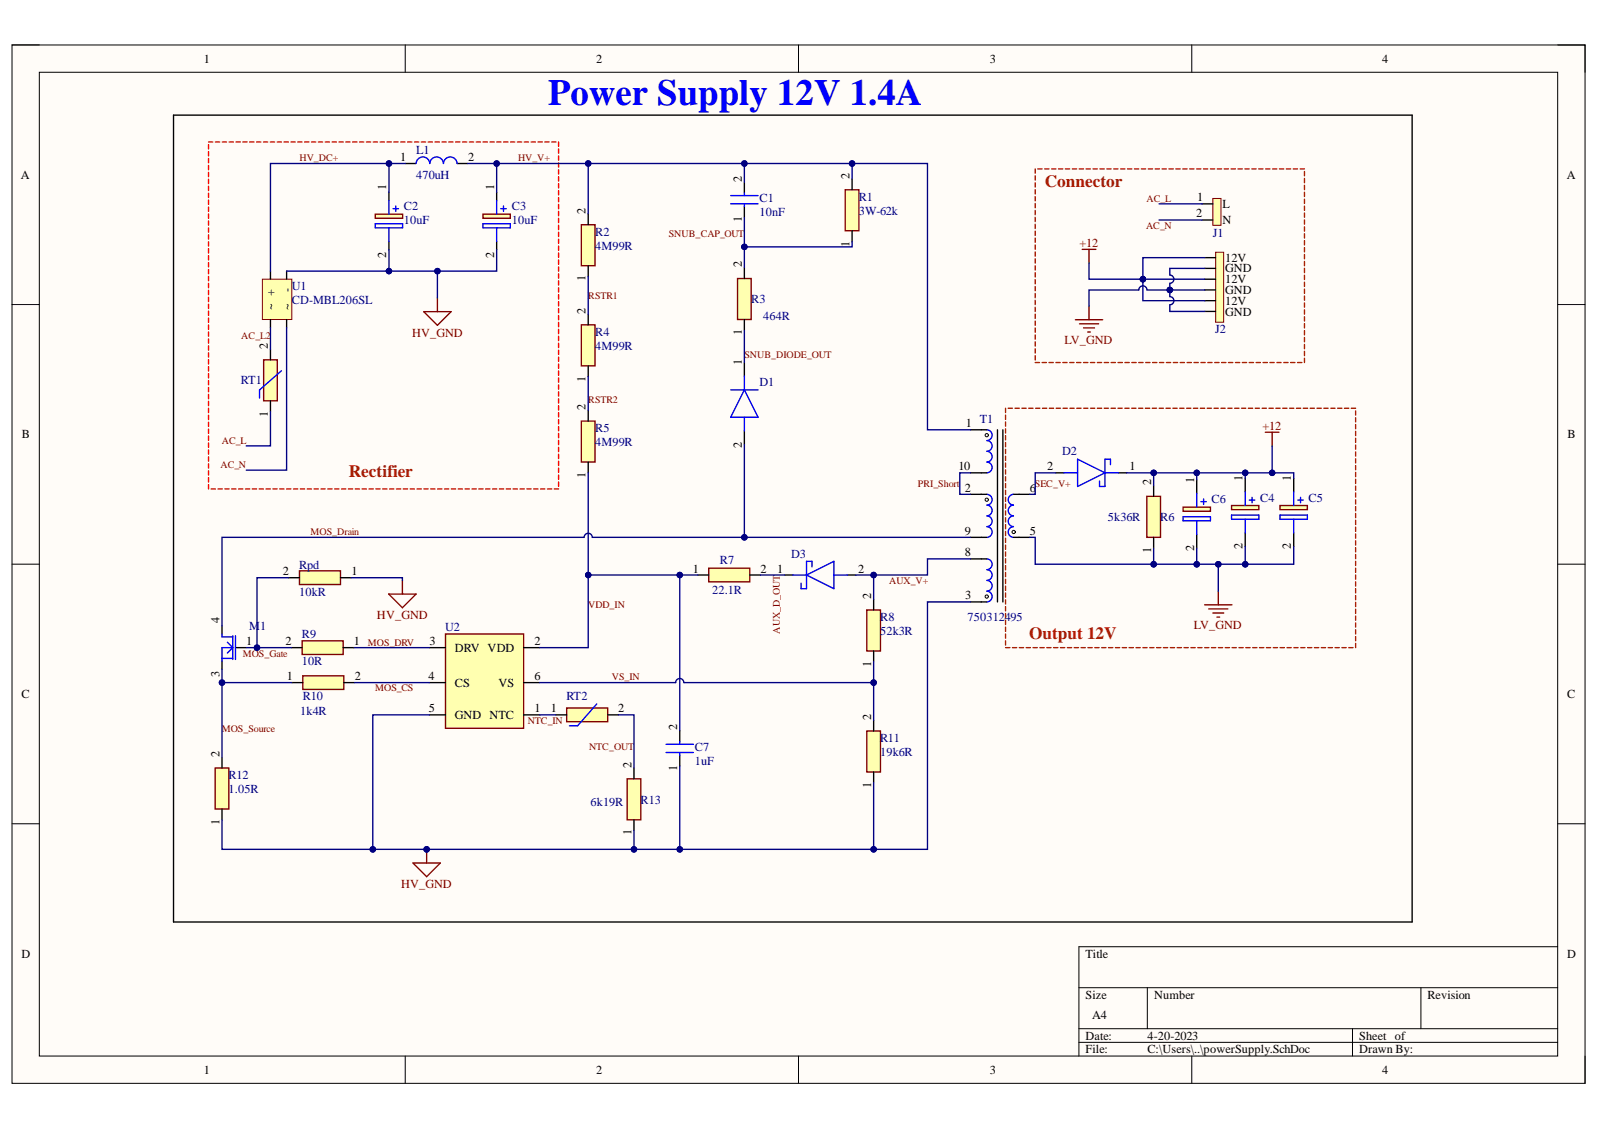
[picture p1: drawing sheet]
<svg xmlns="http://www.w3.org/2000/svg" width="297mm" height="210mm" viewBox="0 0 297 210" stroke-linecap="round" stroke-linejoin="round" font-family="sans-serif">
<defs><g id="words">
<text font-size="6.8" fill="#00f" x="101.8" y="19.4">Power Supply 12V 1.4A</text>
<g font-size="3.2" fill="#a61c00">
<text x="194.1" y="34.7">Connector</text>
<text x="64.8" y="88.6">Rectifier</text>
<text x="191.2" y="118.6">Output 12V</text>
</g>
<g font-size="2.3">
<text x="37.9" y="11.7">1</text>
<text x="110.7" y="11.7">2</text>
<text x="183.9" y="11.7">3</text>
<text x="256.8" y="11.7">4</text>
<text x="74.3" y="29.9">1</text>
<text x="86.9" y="29.9">2</text>
<text x="3.9" y="33.3">A</text>
<text x="71.7" y="35.2" transform="rotate(-90 71.7 35.2)">1</text>
<text x="91.8" y="35.2" transform="rotate(-90 91.8 35.2)">1</text>
<text x="137.8" y="33.8" transform="rotate(-90 137.8 33.8)">2</text>
<text x="157.8" y="33.2" transform="rotate(-90 157.8 33.2)">2</text>
<text x="291" y="33.3">A</text>
<text x="108.8" y="39.7" transform="rotate(-90 108.8 39.7)">2</text>
<text x="137.8" y="41.2" transform="rotate(-90 137.8 41.2)">1</text>
<text x="222.2" y="40.4">2</text>
<text x="222.4" y="37.4">1</text>
<text x="227.1" y="38.7">L</text>
<text x="227.1" y="41.7">N</text>
<text x="71.7" y="47.9" transform="rotate(-90 71.7 47.9)">2</text>
<text x="91.8" y="47.9" transform="rotate(-90 91.8 47.9)">2</text>
<text x="157.8" y="45.8" transform="rotate(-90 157.8 45.8)">1</text>
<text x="108.8" y="52.2" transform="rotate(-90 108.8 52.2)">1</text>
<text x="137.8" y="49.7" transform="rotate(-90 137.8 49.7)">2</text>
<text x="227.6" y="48.7">12V</text>
<text x="227.6" y="50.6">GND</text>
<text x="227.6" y="52.6">12V</text>
<text x="51" y="57.5" transform="rotate(-90 51 57.5)">~ +</text>
<text x="54" y="57.5" transform="rotate(-90 54 57.5)">~</text>
<text x="54" y="54.3" transform="rotate(-90 54 54.3)">-</text>
<text x="108.8" y="58.3" transform="rotate(-90 108.8 58.3)">2</text>
<text x="227.6" y="54.7">GND</text>
<text x="227.6" y="56.6">12V</text>
<text x="227.6" y="58.6">GND</text>
<text x="49.7" y="64.8" transform="rotate(-90 49.7 64.8)">2</text>
<text x="137.8" y="62.3" transform="rotate(-90 137.8 62.3)">1</text>
<text x="108.8" y="70.9" transform="rotate(-90 108.8 70.9)">1</text>
<text x="137.8" y="67.8" transform="rotate(-90 137.8 67.8)">1</text>
<text x="49.7" y="77.4" transform="rotate(-90 49.7 77.4)">1</text>
<text x="108.8" y="76.2" transform="rotate(-90 108.8 76.2)">2</text>
<text x="4.1" y="81.4">B</text>
<text x="137.8" y="83.1" transform="rotate(-90 137.8 83.1)">2</text>
<text x="179.4" y="79.3">1</text>
<text x="291.2" y="81.4">B</text>
<text x="108.8" y="88.7" transform="rotate(-90 108.8 88.7)">1</text>
<text x="178" y="87.4">10</text>
<text x="194.5" y="87.4">2</text>
<text x="209.8" y="87.4">1</text>
<text x="221.9" y="89.6" transform="rotate(-90 221.9 89.6)">1</text>
<text x="230.8" y="89.3" transform="rotate(-90 230.8 89.3)">1</text>
<text x="239.8" y="89.3" transform="rotate(-90 239.8 89.3)">1</text>
<text x="179.2" y="91.3">2</text>
<text x="191.3" y="91.3">6</text>
<text x="213.8" y="90.1" transform="rotate(-90 213.8 90.1)">2</text>
<text x="179.2" y="99.4">9</text>
<text x="191.3" y="99.4">5</text>
<text x="52.5" y="106.9">2</text>
<text x="65.3" y="106.9">1</text>
<text x="128.7" y="106.4">1</text>
<text x="141.3" y="106.4">2</text>
<text x="144.4" y="106.4">1</text>
<text x="159.4" y="106.4">2</text>
<text x="179.2" y="103.3">8</text>
<text x="213.8" y="102.7" transform="rotate(-90 213.8 102.7)">1</text>
<text x="221.9" y="102.4" transform="rotate(-90 221.9 102.4)">2</text>
<text x="230.8" y="102.1" transform="rotate(-90 230.8 102.1)">2</text>
<text x="239.8" y="102.1" transform="rotate(-90 239.8 102.1)">2</text>
<text x="161.8" y="111.3" transform="rotate(-90 161.8 111.3)">2</text>
<text x="179.3" y="111.3">3</text>
<text x="40.8" y="115.7" transform="rotate(-90 40.8 115.7)">4</text>
<text x="45.8" y="119.8">1</text>
<text x="53" y="119.8">2</text>
<text x="65.7" y="119.8">1</text>
<text x="79.8" y="119.8">3</text>
<text x="99.3" y="119.8">2</text>
<text x="40.8" y="125.8" transform="rotate(-90 40.8 125.8)">3</text>
<text x="84.5" y="121.1">DRV VDD</text>
<text x="161.8" y="123.9" transform="rotate(-90 161.8 123.9)">1</text>
<text x="4" y="129.7">C</text>
<text x="53.3" y="126.3">1</text>
<text x="65.9" y="126.3">2</text>
<text x="79.6" y="126.3">4</text>
<text x="84.5" y="127.6">CS</text>
<text x="92.6" y="127.6">VS</text>
<text x="99.3" y="126.3">6</text>
<text x="291.1" y="129.7">C</text>
<text x="79.7" y="132.3">5</text>
<text x="84.5" y="133.6">GND NTC</text>
<text x="99.3" y="132.3">1</text>
<text x="102.3" y="132.3">1</text>
<text x="114.9" y="132.3">2</text>
<text x="125.8" y="135.7" transform="rotate(-90 125.8 135.7)">2</text>
<text x="161.8" y="133.7" transform="rotate(-90 161.8 133.7)">2</text>
<text x="40.8" y="140.7" transform="rotate(-90 40.8 140.7)">2</text>
<text x="117.3" y="142.6" transform="rotate(-90 117.3 142.6)">2</text>
<text x="125.8" y="143.2" transform="rotate(-90 125.8 143.2)">1</text>
<text x="161.8" y="146.3" transform="rotate(-90 161.8 146.3)">1</text>
<text x="40.8" y="153.2" transform="rotate(-90 40.8 153.2)">1</text>
<text x="117.3" y="155.2" transform="rotate(-90 117.3 155.2)">1</text>
<text x="4" y="177.9">D</text>
<text x="201.6" y="177.9">Title</text>
<text x="291.1" y="177.9">D</text>
<text x="201.6" y="185.5">Size</text>
<text x="214.4" y="185.5">Number</text>
<text x="265.2" y="185.5">Revision</text>
<text x="202.9" y="189.3">A4</text>
<text x="201.6" y="193.1">Date:</text>
<text x="201.6" y="195.7">File:</text>
<text x="213.1" y="193.1">4-20-2023</text>
<text x="213.1" y="195.7">C:\Users\..\powerSupply.SchDoc</text>
<text x="252.5" y="193.1">Sheet of</text>
<text x="252.5" y="195.7">Drawn By:</text>
<text x="37.9" y="199.5">1</text>
<text x="110.7" y="199.5">2</text>
<text x="183.9" y="199.5">3</text>
<text x="256.8" y="199.5">4</text>
</g>
<g font-size="2.3" fill="#000080">
<text x="77.3" y="28.6">L1</text>
<text x="77.3" y="33.2">470uH</text>
<text x="75" y="39">C2</text>
<text x="75" y="41.6">10uF</text>
<text x="95.1" y="39">C3</text>
<text x="95.1" y="41.6">10uF</text>
<text x="141.1" y="37.6">C1</text>
<text x="141.1" y="40.1">10nF</text>
<text x="159.5" y="37.3">R1</text>
<text x="159.5" y="39.9">3W-62k</text>
<text x="110.5" y="43.8">R2</text>
<text x="110.5" y="46.4">4M99R</text>
<text x="225.3" y="43.9">J1</text>
<text x="54.2" y="53.9">U1</text>
<text x="54.2" y="56.4">CD-MBL206SL</text>
<text x="139.6" y="56.4">R3</text>
<text x="141.8" y="59.4">464R</text>
<text x="110.5" y="62.4">R4</text>
<text x="110.5" y="65">4M99R</text>
<text x="225.7" y="61.9">J2</text>
<text x="44.7" y="71.4">RT1</text>
<text x="141.1" y="71.7">D1</text>
<text x="110.5" y="80.3">R5</text>
<text x="110.5" y="82.8">4M99R</text>
<text x="182" y="78.6">T1</text>
<text x="197.3" y="84.6">D2</text>
<text x="225.1" y="93.4">C6</text>
<text x="234.1" y="93.2">C4</text>
<text x="243.1" y="93.2">C5</text>
<text x="205.8" y="96.8">5k36R</text>
<text x="215.5" y="96.8">R6</text>
<text x="55.6" y="105.6">Rpd</text>
<text x="133.7" y="104.8">R7</text>
<text x="147" y="103.6">D3</text>
<text x="55.6" y="110.7">10kR</text>
<text x="132.3" y="110.3">22.1R</text>
<text x="46.3" y="117.1">M1</text>
<text x="56.1" y="118.5">R9</text>
<text x="82.7" y="117.3">U2</text>
<text x="163.5" y="115.4">R8</text>
<text x="163.5" y="117.9">52k3R</text>
<text x="179.7" y="115.3">750312495</text>
<text x="56.1" y="123.6">10R</text>
<text x="56.2" y="130.1">R10</text>
<text x="105.2" y="130">RT2</text>
<text x="55.7" y="132.8">1k4R</text>
<text x="163.5" y="137.9">R11</text>
<text x="129.1" y="139.6">C7</text>
<text x="129.1" y="142.1">1uF</text>
<text x="163.5" y="140.4">19k6R</text>
<text x="42.5" y="144.7">R12</text>
<text x="42.5" y="147.3">1.05R</text>
<text x="109.7" y="149.8">6k19R</text>
<text x="119" y="149.3">R13</text>
</g>
<g font-size="2.3" fill="#800000">
<text x="200.5" y="45.9">+12</text>
<text x="76.5" y="62.5">HV_GND</text>
<text x="197.8" y="64">LV_GND</text>
<text x="234.5" y="79.8">+12</text>
<text x="70" y="115">HV_GND</text>
<text x="221.8" y="116.9">LV_GND</text>
<text x="74.5" y="164.9">HV_GND</text>
</g>
<g font-size="1.9" fill="#800000">
<text x="55.7" y="30">HV_DC+</text>
<text x="96.3" y="30">HV_V+</text>
<text x="213" y="37.5">AC_L</text>
<text x="124.2" y="44">SNUB_CAP_OUT</text>
<text x="212.9" y="42.5">AC_N</text>
<text x="109.3" y="55.5">RSTR1</text>
<text x="44.8" y="63">AC_L2</text>
<text x="138.3" y="66.5">SNUB_DIODE_OUT</text>
<text x="109.3" y="74.9">RSTR2</text>
<text x="41.2" y="82.5">AC_L</text>
<text x="40.9" y="86.9">AC_N</text>
<text x="170.5" y="90.5">PRI_Short</text>
<text x="192.3" y="90.5">SEC_V+</text>
<text x="57.7" y="99.4">MOS_Drain</text>
<text x="109.3" y="113">VDD_IN</text>
<text x="165.2" y="108.5">AUX_V+</text>
<text x="68.3" y="120">MOS_DRV</text>
<text x="144.9" y="117.7" transform="rotate(-90 144.9 117.7)">AUX_D_OUT</text>
<text x="45.1" y="122">MOS_Gate</text>
<text x="69.7" y="128.4">MOS_CS</text>
<text x="113.7" y="126.4">VS_IN</text>
<text x="41.2" y="135.9">MOS_Source</text>
<text x="98" y="134.4">NTC_IN</text>
<text x="109.4" y="139.4">NTC_OUT</text>
</g>
</g></defs>
<path d="M2.2 8.4h292.2v192.8h-292.2z" fill-rule="evenodd" fill="#fffcf8"/>
<path d="M2.2 8.4h292.2v192.8h-292.2z" fill="none" stroke="#000" stroke-width=".19"/>
<path d="M7.3 13.4h282.1v182.8h-282.1z" fill-rule="evenodd" fill="#fffcf8"/>
<g fill="none" stroke="#000" stroke-width=".19">
<path d="M2.2 8.3h5.1M7.3 13.4h282.1v182.8h-282.1zM75.3 8.3v5.1M148.3 8.3v5.1M221.4 8.4v5M289.4 8.4h5v5M2.2 56.6h5.1M289.4 56.6h5M2.2 104.8h5.1M289.4 104.8h5M2.2 153h5.1M289.4 153h5"/>
<path d="M289.4 175.9h-89v20.3M75.3 196.2v5M148.3 196.2v5M200.4 183.5h89M200.4 191.1h89M200.4 193.6h89M213.1 183.5v7.6M221.4 196.2v5M251.2 191.1v5.1M264 183.5v7.6M294.4 196.2v5"/>
</g>
<path d="M49 66.8h2.5v7.7h-2.5z" fill-rule="evenodd" fill="#ffffb0"/>
<path d="M49 66.8h2.5v7.7h-2.5z" fill="none" stroke="#800000" stroke-width=".25"/>
<path d="M50.2 64.8v2M50.2 74.5v2" fill="none" stroke="#000" stroke-width=".25"/>
<path d="M52.3 68.9l-4.1 3.5v1.5" fill="none" stroke="#00f" stroke-width=".25"/>
<path d="M48.7 51.9h5.5v7.4h-5.5z" fill-rule="evenodd" fill="#ffffb0"/>
<path d="M48.7 51.9h5.5v7.4h-5.5z" fill="none" stroke="#800000" stroke-width=".19"/>
<path d="M50.2 50.4v1.5M50.2 59.3v1.5M53.2 50.4v1.5M53.2 59.3v1.5" fill="none" stroke="#000" stroke-width=".25"/>
<path d="M69.7 39.8h5.1v.7h-5.1z" fill-rule="evenodd" fill="#ffffb0"/>
<path d="M69.7 39.8h5.1v.7h-5.1z" fill="none" stroke="#800000" stroke-width=".25"/>
<path d="M72.3 35.7v1.5M72.3 44.9v1.5" fill="none" stroke="#000" stroke-width=".25"/>
<path d="M72.3 37.2v2.6M73 38.8h1M73.5 38.3v1M69.7 41.6h5.1v.7h-5.1zM72.3 42.3v2.6" fill="none" stroke="#00f" stroke-width=".25"/>
<path d="M89.7 39.8h5.1v.7h-5.1z" fill-rule="evenodd" fill="#ffffb0"/>
<path d="M89.7 39.8h5.1v.7h-5.1z" fill="none" stroke="#800000" stroke-width=".25"/>
<path d="M75.3 30.4h2M84.9 30.4h2M92.3 35.7v1.5M92.3 44.9v1.5" fill="none" stroke="#000" stroke-width=".25"/>
<path d="M77.3 30.4a1.27 1.27 0 0 1 1.3-1.2 1.27 1.27 0 0 1 1.2 1.2 1.27 1.27 0 0 1 1.3-1.2 1.27 1.27 0 0 1 1.3 1.2 1.27 1.27 0 0 1 1.2-1.2 1.27 1.27 0 0 1 1.3 1.2M92.3 37.2v2.6M93 38.8h1M93.5 38.3v1M89.7 41.6h5.1v.7h-5.1zM92.3 42.3v2.6" fill="none" stroke="#00f" stroke-width=".25"/>
<path d="M108 41.7h2.5v7.7h-2.5z" fill-rule="evenodd" fill="#ffffb0"/>
<path d="M108 41.7h2.5v7.7h-2.5z" fill="none" stroke="#800000" stroke-width=".25"/>
<path d="M109.3 39.7v2M109.3 49.4v2" fill="none" stroke="#000" stroke-width=".25"/>
<path d="M108 60.3h2.5v7.7h-2.5z" fill-rule="evenodd" fill="#ffffb0"/>
<path d="M108 60.3h2.5v7.7h-2.5z" fill="none" stroke="#800000" stroke-width=".25"/>
<path d="M109.3 58.4v1.9M109.3 68v2" fill="none" stroke="#000" stroke-width=".25"/>
<path d="M108 78.2h2.5v7.6h-2.5z" fill-rule="evenodd" fill="#ffffb0"/>
<path d="M108 78.2h2.5v7.6h-2.5z" fill="none" stroke="#800000" stroke-width=".25"/>
<path d="M138.3 33.8v2M138.3 38.4v2M109.3 76.2v2M109.3 85.8v2" fill="none" stroke="#000" stroke-width=".25"/>
<path d="M135.7 37.9h5.1M135.7 36.3h5.1M138.3 35.8v.5M138.3 37.9v.5" fill="none" stroke="#00f" stroke-width=".25"/>
<path d="M157 35.2h2.6v7.7h-2.6z" fill-rule="evenodd" fill="#ffffb0"/>
<path d="M157 35.2h2.6v7.7h-2.6z" fill="none" stroke="#800000" stroke-width=".25"/>
<path d="M158.3 33.3v1.9M158.3 42.9v2" fill="none" stroke="#000" stroke-width=".25"/>
<path d="M137 51.7h2.5v7.6h-2.5z" fill-rule="evenodd" fill="#ffffb0"/>
<path d="M78.7 57.9h5.1l-2.5 2.5zM81.3 55.4v2.5M137 51.7h2.5v7.6h-2.5z" fill="none" stroke="#800000" stroke-width=".25"/>
<g fill="none" stroke="#000" stroke-width=".25">
<path d="M138.3 49.7v2M138.3 59.3v2M138.3 67.3v2.6M180.3 79.8h3M185.3 79.8v32M186.3 79.8v32M138.3 80v2.6M180.3 87.8h3M180.3 91.8h3M180.3 99.8h3M188.3 91.8h3M188.3 99.8h3"/>
<path d="M196.1 87.8h1.5M207.8 87.8h1.5M180.3 103.8h3M180.3 111.8h3"/>
</g>
<g fill="none" stroke="#00f" stroke-width=".25">
<path d="M135.7 72.4h5.1M138.3 72.4l2.5 5.1h-5.1zM138.3 69.9v2.5M138.3 77.5v2.5M183.3 79.8a1 1 0 0 1 1 1 1 1 0 0 1-1 1 1 1 0 0 1 1 1 1 1 0 0 1-1 1 1 1 0 0 1 1 1 1 1 0 0 1-1 1 1 1 0 0 1 1 1 1 1 0 0 1-1 1M183.3 91.8a1 1 0 0 1 1 1 1 1 0 0 1-1 1 1 1 0 0 1 1 1 1 1 0 0 1-1 1 1 1 0 0 1 1 1 1 1 0 0 1-1 1 1 1 0 0 1 1 1 1 1 0 0 1-1 1M188.3 91.8a1 1 0 0 0-1 1 1 1 0 0 0 1 1 1 1 0 0 0-1 1 1 1 0 0 0 1 1 1 1 0 0 0-1 1 1 1 0 0 0 1 1 1 1 0 0 0-1 1 1 1 0 0 0 1 1M197.6 87.8h2.6M200.2 85.3l5.1 2.5-5.1 2.6zM205.3 87.8h2.5M206.3 86.3v-1h-1v5.1h-1v-1M183.3 103.8a1 1 0 0 1 1 1 1 1 0 0 1-1 1 1 1 0 0 1 1 1 1 1 0 0 1-1 1"/>
<path d="M183.3 107.8a1 1 0 0 1 1 1 1 1 0 0 1-1 1M183.3 109.8a1 1 0 0 1 1 1 1 1 0 0 1-1 1"/>
</g>
<g fill="none" stroke="#000" stroke-width=".19">
<circle cx="183.3" cy="80.8" r=".3"/>
<circle cx="183.3" cy="92.8" r=".3"/>
<circle cx="188.3" cy="98.8" r=".3"/>
<circle cx="183.3" cy="110.8" r=".3"/>
</g>
<path d="M82.8 117.8h14.5v17.5h-14.5z" fill-rule="evenodd" fill="#ffffb0"/>
<path d="M82.8 117.8h14.5v17.5h-14.5z" fill="none" stroke="#800000" stroke-width=".25"/>
<path d="M41.2 116.3v1.5M145.8 106.8h1.5M157.4 106.8h1.5M41.2 122.8v1.5M43.7 120.3h2M79.8 132.8h3M79.8 120.3h3M79.8 126.8h3M97.3 132.8h3M97.3 120.3h3M97.3 126.8h3" fill="none" stroke="#000" stroke-width=".25"/>
<path d="M41.2 117.8v.5h2M42.2 119.3l1 1M43.2 118.1v4.4M43.7 118.1v4.4M147.3 106.8h2.5M149.8 106.8l5.1-2.5v5.1zM150.8 105.3v-1h-1v5.1h-1v-1.1M154.9 106.8h2.5M41.2 122.3h2M43.2 120.3h-2v2.5M43.2 120.3l-1 1" fill="none" stroke="#00f" stroke-width=".25"/>
<path d="M213 92.2h2.6v7.6h-2.6z" fill-rule="evenodd" fill="#ffffb0"/>
<path d="M213 92.2h2.6v7.6h-2.6z" fill="none" stroke="#800000" stroke-width=".25"/>
<path d="M214.3 90.2v2M214.3 99.8v2" fill="none" stroke="#000" stroke-width=".25"/>
<path d="M219.8 94.2h5.1v.8h-5.1z" fill-rule="evenodd" fill="#ffffb0"/>
<path d="M219.8 94.2h5.1v.8h-5.1z" fill="none" stroke="#800000" stroke-width=".25"/>
<path d="M222.3 89.1v2.6M222.3 99.3v2.5" fill="none" stroke="#000" stroke-width=".25"/>
<path d="M219.8 96h5.1v.7h-5.1zM222.3 91.7v2.5M222.3 96.7v2.6M223.1 93.2h1M223.6 92.7v1" fill="none" stroke="#00f" stroke-width=".25"/>
<path d="M228.8 93.9h5.1v.8h-5.1z" fill-rule="evenodd" fill="#ffffb0"/>
<path d="M228.8 93.9h5.1v.8h-5.1z" fill="none" stroke="#800000" stroke-width=".25"/>
<path d="M231.3 88.8v2.6M231.3 99v2.5" fill="none" stroke="#000" stroke-width=".25"/>
<path d="M228.8 95.7h5.1v.7h-5.1zM231.3 91.4v2.5M231.3 96.4v2.6M232.1 92.9h1M232.6 92.4v1" fill="none" stroke="#00f" stroke-width=".25"/>
<path d="M237.8 93.9h5.1v.8h-5.1z" fill-rule="evenodd" fill="#ffffb0"/>
<path d="M235.1 80.3h2.5M236.3 80.3v2.5M237.8 93.9h5.1v.8h-5.1zM223.8 112.4h5.1M224.5 113.1h3.6M225.3 113.9h2M226.1 114.6h.5M226.3 109.8v2.6" fill="none" stroke="#800000" stroke-width=".25"/>
<path d="M240.3 88.8v2.6M240.3 99v2.5" fill="none" stroke="#000" stroke-width=".25"/>
<path d="M237.8 95.7h5.1v.7h-5.1zM240.3 91.4v2.5M240.3 96.4v2.6M241.1 92.9h1M241.6 92.4v1" fill="none" stroke="#00f" stroke-width=".25"/>
<path d="M40 142.7h2.5v7.6h-2.5z" fill-rule="evenodd" fill="#ffffb0"/>
<path d="M40 142.7h2.5v7.6h-2.5z" fill="none" stroke="#800000" stroke-width=".25"/>
<path d="M41.2 140.7v2M41.2 150.3v2" fill="none" stroke="#000" stroke-width=".25"/>
<path d="M56.2 125.5h7.7v2.6h-7.7z" fill-rule="evenodd" fill="#ffffb0"/>
<path d="M56.2 125.5h7.7v2.6h-7.7zM79.3 157.8v2.5M76.7 160.3h5.1l-2.5 2.5z" fill="none" stroke="#800000" stroke-width=".25"/>
<path d="M54.2 126.8h2M63.9 126.8h2" fill="none" stroke="#000" stroke-width=".25"/>
<circle cx="79.3" cy="157.8" r=".51" fill="#000080"/>
<circle cx="79.3" cy="157.8" r=".51" fill="none" stroke="#000080" stroke-width=".19"/>
<path d="M131.7 105.5h7.6v2.6h-7.6z" fill-rule="evenodd" fill="#ffffb0"/>
<path d="M131.7 105.5h7.6v2.6h-7.6z" fill="none" stroke="#800000" stroke-width=".25"/>
<path d="M129.7 106.8h2M139.3 106.8h2M126.3 135.7v2M126.3 140.3v2" fill="none" stroke="#000" stroke-width=".25"/>
<path d="M123.7 139.8h5.1M123.7 138.3h5.1M126.3 137.7v.6M126.3 139.8v.5" fill="none" stroke="#00f" stroke-width=".25"/>
<path d="M105.3 131.5h7.6v2.6h-7.6z" fill-rule="evenodd" fill="#ffffb0"/>
<path d="M105.3 131.5h7.6v2.6h-7.6z" fill="none" stroke="#800000" stroke-width=".25"/>
<path d="M103.3 132.8h2M112.9 132.8h2" fill="none" stroke="#000" stroke-width=".25"/>
<path d="M110.9 130.8l-3.6 4h-1.5" fill="none" stroke="#00f" stroke-width=".25"/>
<path d="M116.5 144.7h2.5v7.6h-2.5z" fill-rule="evenodd" fill="#ffffb0"/>
<path d="M116.5 144.7h2.5v7.6h-2.5z" fill="none" stroke="#800000" stroke-width=".25"/>
<path d="M117.8 142.7v2M117.8 152.3v2" fill="none" stroke="#000" stroke-width=".25"/>
<path d="M161 113.3h2.6v7.6h-2.6z" fill-rule="evenodd" fill="#ffffb0"/>
<path d="M161 113.3h2.6v7.6h-2.6z" fill="none" stroke="#800000" stroke-width=".25"/>
<path d="M162.3 111.3v2M162.3 120.9v2" fill="none" stroke="#000" stroke-width=".25"/>
<path d="M161 135.8h2.6v7.6h-2.6z" fill-rule="evenodd" fill="#ffffb0"/>
<path d="M161 135.8h2.6v7.6h-2.6z" fill="none" stroke="#800000" stroke-width=".25"/>
<path d="M32.2 21.4v149.9h230.1v-149.9h-230.1M162.3 133.8v2M162.3 143.4v2" fill="none" stroke="#000" stroke-width=".25"/>
<g fill="none" stroke="#f00" stroke-width=".25">
<path d="M38.7 26.9v.8M38.7 28.2v.8M38.7 29.4v.8M38.7 30.7v.8M38.7 32v.8M38.7 33.3v.8M38.7 34.6v.8M38.7 35.9v.8M38.7 37.2v.8M38.7 38.5v.8M38.7 39.8v.8M38.7 26.4h.8"/>
<path d="M40 26.4h.8M41.3 26.4h.8M42.6 26.4h.8M43.8 26.4h.8M45.1 26.4h.8M46.4 26.4h.8M47.7 26.4h.8M48.9 26.4h.8M50.2 26.4h.8M51.5 26.4h.8M52.8 26.4h.8M54 26.4h.8"/>
<path d="M55.3 26.4h.8M56.6 26.4h.8M57.9 26.4h.8M59.1 26.4h.8M60.4 26.4h.8M61.7 26.4h.8M63 26.4h.8M64.2 26.4h.8M65.5 26.4h.8M66.8 26.4h.8M68.1 26.4h.8M69.3 26.4h.8"/>
<path d="M70.6 26.4h.8M71.9 26.4h.8M73.2 26.4h.8M74.4 26.4h.8M75.7 26.4h.8M77 26.4h.8M78.3 26.4h.8M79.5 26.4h.8M80.8 26.4h.8M82.1 26.4h.8M83.4 26.4h.8M84.6 26.4h.8"/>
<path d="M85.9 26.4h.8M87.2 26.4h.8M88.5 26.4h.8M89.7 26.4h.8M91 26.4h.8M92.3 26.4h.8M93.6 26.4h.8M94.8 26.4h.8M96.1 26.4h.8M97.4 26.4h.8M98.7 26.4h.8M99.9 26.4h.8"/>
<path d="M101.2 26.4h.8M102.5 26.4h.8M103.8 26.4v.8M103.8 27.7v.8M103.8 29v.8M103.8 30.2v.8M103.8 31.5v.8M103.8 32.8v.8M103.8 34.1v.8M103.8 35.4v.8M103.8 36.7v.8M103.8 38v.8"/>
<path d="M103.8 39.3v.8M38.7 41v.8M38.7 42.3v.8M38.7 43.6v.8M38.7 44.9v.8M38.7 46.2v.8M38.7 47.5v.8M38.7 48.8v.8M38.7 50.1v.8M38.7 51.4v.8M38.7 52.6v.8M38.7 53.9v.8"/>
<path d="M38.7 55.2v.8M38.7 56.5v.8M38.7 57.8v.8M38.7 59.1v.8M103.8 40.6v.8M103.8 41.8v.8M103.8 43.1v.8M103.8 44.4v.8M103.8 45.7v.8M103.8 47v.8M103.8 48.3v.8M103.8 49.6v.8"/>
<path d="M103.8 50.9v.8M103.8 52.2v.8M103.8 53.4v.8M103.8 54.7v.8M103.8 56v.8M103.8 57.3v.8M103.8 58.6v.8M103.8 59.9v.8M38.7 60.4v.8M38.7 61.7v.8M38.7 63v.8M38.7 64.2v.8"/>
<path d="M38.7 65.5v.8M38.7 66.8v.8M38.7 68.1v.8M38.7 69.4v.8M38.7 70.7v.8M38.7 72v.8M38.7 73.3v.8M38.7 74.6v.8M38.7 75.8v.8M38.7 77.1v.8M38.7 78.4v.8M38.7 79.7v.8"/>
<path d="M103.8 61.2v.8M103.8 62.5v.8M103.8 63.8v.8M103.8 65v.8M103.8 66.3v.8M103.8 67.6v.8M103.8 68.9v.8M103.8 70.2v.8M103.8 71.5v.8M103.8 72.8v.8M103.8 74.1v.8M103.8 75.4v.8"/>
<path d="M103.8 76.6v.9M103.8 77.9v.8M103.8 79.2v.8M38.7 81v.8M38.7 82.3v.8M38.7 83.6v.8M38.7 84.9v.8M38.7 86.2v.8M38.7 87.4v.8M38.7 88.7v.8M38.7 90v.8M39.2 90.8h.8"/>
<path d="M40.5 90.8h.8M41.8 90.8h.8M43 90.8h.8M44.3 90.8h.8M45.6 90.8h.8M46.9 90.8h.8M48.1 90.8h.8M49.4 90.8h.8M50.7 90.8h.8M52 90.8h.8M53.2 90.8h.8M54.5 90.8h.8"/>
<path d="M55.8 90.8h.8M57.1 90.8h.8M58.3 90.8h.8M59.6 90.8h.8M60.9 90.8h.8M62.2 90.8h.8M63.4 90.8h.8M64.7 90.8h.8M66 90.8h.8M67.3 90.8h.8M68.5 90.8h.8M69.8 90.8h.8"/>
<path d="M71.1 90.8h.8M72.4 90.8h.8M73.6 90.8h.8M74.9 90.8h.8M76.2 90.8h.8M77.5 90.8h.8M78.7 90.8h.8M80 90.8h.8M81.3 90.8h.8M82.6 90.8h.8M83.8 90.8h.8M85.1 90.8h.8"/>
<path d="M86.4 90.8h.8M87.7 90.8h.8M88.9 90.8h.8M90.2 90.8h.8M91.5 90.8h.8M92.8 90.8h.8M94 90.8h.8M95.3 90.8h.8M96.6 90.8h.8M97.9 90.8h.8M99.1 90.8h.8M100.4 90.8h.8"/>
<path d="M101.7 90.8h.8M103 90.8h.8M103.8 80.5v.8M103.8 81.8v.8M103.8 83.1v.8M103.8 84.4v.8M103.8 85.7v.8M103.8 87v.8M103.8 88.2v.9M103.8 89.5v.8"/>
</g>
<g fill="none" stroke="#a61c00" stroke-width=".25">
<path d="M186.8 75.8v.8M186.8 77.1v.8M186.8 78.4v.8M186.8 79.6v.8M187.3 75.8h.8M188.6 75.8h.8M189.8 75.8h.8M191.1 75.8h.8M192.4 75.8h.8M193.7 75.8h.8M194.9 75.8h.8M196.2 75.8h.8"/>
<path d="M197.5 75.8h.8M198.8 75.8h.7M200 75.8h.8M201.3 75.8h.8M202.6 75.8h.8M203.9 75.8h.8M205.1 75.8h.8M206.4 75.8h.8M207.7 75.8h.8M209 75.8h.8M210.2 75.8h.8M211.5 75.8h.8"/>
<path d="M212.8 75.8h.8M214.1 75.8h.7M215.3 75.8h.8M216.6 75.8h.8M217.9 75.8h.8M219.1 75.8h.9M220.4 75.8h.8M221.7 75.8h.8M223 75.8h.8M224.3 75.8h.7M225.5 75.8h.8M226.8 75.8h.8"/>
<path d="M228.1 75.8h.8M229.4 75.8h.8M230.6 75.8h.8M231.9 75.8h.8M233.2 75.8h.8M234.5 75.8h.8M235.7 75.8h.8M237 75.8h.8M238.3 75.8h.8M239.6 75.8h.7M240.8 75.8h.8M242.1 75.8h.8"/>
<path d="M243.4 75.8h.8M244.7 75.8h.8M245.9 75.8h.8M247.2 75.8h.8M248.5 75.8h.8M249.8 75.8h.7M251 75.8h.8M251.8 76.3v.8M251.8 77.6v.8M251.8 78.9v.7M186.8 80.9v.8M186.8 82.2v.8"/>
<path d="M186.8 83.5v.8M186.8 84.7v.8M186.8 86v.8M186.8 87.3v.8M186.8 88.5v.8M186.8 89.8v.8M186.8 91.1v.8M186.8 92.4v.8M186.8 93.6v.8M186.8 94.9v.8M186.8 96.2v.8M186.8 97.4v.8"/>
<path d="M186.8 98.7v.8M186.8 100v.8M251.8 80.1v.8M251.8 81.4v.8M251.8 82.7v.8M251.8 83.9v.8M251.8 85.2v.8M251.8 86.5v.8M251.8 87.7v.8M251.8 89v.8M251.8 90.3v.8M251.8 91.6v.8"/>
<path d="M251.8 92.8v.8M251.8 94.1v.8M251.8 95.4v.8M251.8 96.6v.8M251.8 97.9v.8M251.8 99.2v.8M186.8 101.3v.7M186.8 102.5v.8M186.8 103.8v.8M186.8 105.1v.8M186.8 106.3v.8M186.8 107.6v.8"/>
<path d="M186.8 108.9v.8M186.8 110.1v.8M186.8 111.4v.8M186.8 112.7v.8M186.8 114v.7M186.8 115.2v.8M186.8 116.5v.8M186.8 117.8v.8M186.8 119v.8M251.8 100.4v.9M251.8 101.7v.8M251.8 103v.8"/>
<path d="M251.8 104.3v.8M251.8 105.5v.8M251.8 106.8v.8M251.8 108.1v.8M251.8 109.3v.8M251.8 110.6v.8M251.8 111.9v.8M251.8 113.2v.8M251.8 114.4v.8M251.8 115.7v.8M251.8 117v.8M251.8 118.2v.8"/>
<path d="M251.8 119.5v.8M186.8 120.3h.8M188.1 120.3h.8M189.4 120.3h.7M190.6 120.3h.8M191.9 120.3h.8M193.2 120.3h.8M194.5 120.3h.7M195.7 120.3h.8M197 120.3h.8M198.3 120.3h.8M199.5 120.3h.9"/>
<path d="M200.8 120.3h.8M202.1 120.3h.8M203.4 120.3h.8M204.7 120.3h.7M205.9 120.3h.8M207.2 120.3h.8M208.5 120.3h.8M209.8 120.3h.7M211 120.3h.8M212.3 120.3h.8M213.6 120.3h.8M214.8 120.3h.8"/>
<path d="M216.1 120.3h.8M217.4 120.3h.8M218.7 120.3h.8M220 120.3h.7M221.2 120.3h.8M222.5 120.3h.8M223.8 120.3h.8M225 120.3h.9M226.3 120.3h.8M227.6 120.3h.8M228.9 120.3h.8M230.2 120.3h.7"/>
<path d="M231.4 120.3h.8M232.7 120.3h.8M234 120.3h.8M235.3 120.3h.7M236.5 120.3h.8M237.8 120.3h.8M239.1 120.3h.8M240.3 120.3h.9M241.6 120.3h.8M242.9 120.3h.8M244.2 120.3h.8M245.5 120.3h.7"/>
<path d="M246.7 120.3h.8M248 120.3h.8M249.3 120.3h.8M250.5 120.3h.8"/>
</g>
<path d="M225.3 36.9h1.5v5h-1.5z" fill-rule="evenodd" fill="#ffffb0"/>
<path d="M225.3 36.9h1.5v5h-1.5z" fill="none" stroke="#800000" stroke-width=".19"/>
<path d="M223.3 37.9h2M223.3 40.9h2" fill="none" stroke="#000" stroke-width=".25"/>
<path d="M225.8 46.9h1.5v13h-1.5z" fill-rule="evenodd" fill="#ffffb0"/>
<path d="M225.8 46.9h1.5v13h-1.5z" fill="none" stroke="#800000" stroke-width=".19"/>
<path d="M223.8 47.9h2M223.8 49.9h2M223.8 51.9h2M223.8 53.9h2M223.8 55.9h2M223.8 57.9h2" fill="none" stroke="#000" stroke-width=".25"/>
<path d="M199.8 59.4h5M201 46.3h2.6M202.3 46.3v2.6M202.3 56.9v2.5M200.5 60.2h3.6M201.3 60.9h2M202.1 61.7h.5" fill="none" stroke="#800000" stroke-width=".25"/>
<g fill="none" stroke="#a61c00" stroke-width=".25">
<path d="M192.3 31.4v.8M192.3 32.7v.8M192.3 33.9v.8M192.3 35.2v.8M192.3 36.5v.8M192.3 37.8v.8M192.3 39.1v.8M192.8 31.4h.8M194.1 31.4h.8M195.4 31.4h.8M196.6 31.4h.8M197.9 31.4h.8"/>
<path d="M199.2 31.4h.8M200.5 31.4h.8M201.8 31.4h.8M203 31.4h.9M204.3 31.4h.8M205.6 31.4h.8M206.9 31.4h.8M208.2 31.4h.8M209.5 31.4h.8M210.7 31.4h.8M212 31.4h.8M213.3 31.4h.8"/>
<path d="M214.6 31.4h.8M215.9 31.4h.8M217.2 31.4h.8M218.4 31.4h.8M219.7 31.4h.8M221 31.4h.8M222.3 31.4h.8M223.6 31.4h.8M224.8 31.4h.9M226.1 31.4h.8M227.4 31.4h.8M228.7 31.4h.8"/>
<path d="M230 31.4h.8M231.3 31.4h.8M232.5 31.4h.8M233.8 31.4h.8M235.1 31.4h.8M236.4 31.4h.8M237.7 31.4h.8M239 31.4h.8M240.2 31.4h.8M241.5 31.4h.8M242.3 31.9v.8M242.3 33.1v.8"/>
<path d="M242.3 34.4v.8M242.3 35.7v.8M242.3 37v.8M242.3 38.3v.8M242.3 39.6v.8M192.3 40.4v.8M192.3 41.7v.8M192.3 42.9v.8M192.3 44.2v.8M192.3 45.5v.8M192.3 46.8v.8M192.3 48.1v.8"/>
<path d="M192.3 49.4v.8M192.3 50.6v.9M192.3 51.9v.8M192.3 53.2v.8M192.3 54.5v.8M192.3 55.8v.8M192.3 57.1v.8M192.3 58.4v.8M192.3 59.6v.8M242.3 40.8v.9M242.3 42.1v.8M242.3 43.4v.8"/>
<path d="M242.3 44.7v.8M242.3 46v.8M242.3 47.3v.8M242.3 48.6v.8M242.3 49.8v.8M242.3 51.1v.8M242.3 52.4v.8M242.3 53.7v.8M242.3 55v.8M242.3 56.3v.8M242.3 57.6v.8M242.3 58.8v.8"/>
<path d="M192.3 60.9v.8M192.3 62.2v.8M192.3 63.5v.8M192.3 64.8v.8M192.3 66.1v.8M192.3 67.3h.8M193.6 67.3h.8M194.9 67.3h.8M196.2 67.3h.7M197.4 67.3h.8M198.7 67.3h.8M200 67.3h.8"/>
<path d="M201.3 67.3h.8M202.6 67.3h.8M203.9 67.3h.7M205.1 67.3h.8M206.4 67.3h.8M207.7 67.3h.8M209 67.3h.8M210.3 67.3h.8M211.5 67.3h.8M212.8 67.3h.8M214.1 67.3h.8M215.4 67.3h.8"/>
<path d="M216.7 67.3h.8M218 67.3h.8M219.2 67.3h.8M220.5 67.3h.8M221.8 67.3h.8M223.1 67.3h.8M224.4 67.3h.8M225.7 67.3h.8M226.9 67.3h.8M228.2 67.3h.8M229.5 67.3h.8M230.8 67.3h.8"/>
<path d="M232.1 67.3h.8M233.3 67.3h.8M234.6 67.3h.8M235.9 67.3h.8M237.2 67.3h.8M238.5 67.3h.8M239.8 67.3h.8M241 67.3h.8M242.3 60.1v.8M242.3 61.4v.8M242.3 62.7v.8M242.3 64v.8"/>
<path d="M242.3 65.3v.8M242.3 66.5v.8"/>
</g>
<path d="M56.1 119h7.6v2.6h-7.6z" fill-rule="evenodd" fill="#ffffb0"/>
<path d="M56.1 119h7.6v2.6h-7.6z" fill="none" stroke="#800000" stroke-width=".25"/>
<path d="M54.1 120.3h2M63.7 120.3h2.1" fill="none" stroke="#000" stroke-width=".25"/>
<path d="M55.6 106h7.7v2.6h-7.7z" fill-rule="evenodd" fill="#ffffb0"/>
<path d="M55.6 106h7.7v2.6h-7.7zM72.2 110.4h5.1l-2.5 2.5zM74.8 107.8v2.6" fill="none" stroke="#800000" stroke-width=".25"/>
<path d="M53.6 107.3h2M63.3 107.3h1.9" fill="none" stroke="#000" stroke-width=".25"/>
<path d="M109.3 51.4v7M109.3 70v6.2M138.3 61.3v6M180.3 87.8h-2v4h2M214.3 101.8v3h8" fill="none" stroke="#000080" stroke-width=".25"/>
<circle cx="214.3" cy="104.8" r=".51" fill="#000080"/>
<circle cx="214.3" cy="104.8" r=".51" fill="none" stroke="#000080" stroke-width=".19"/>
<circle cx="222.3" cy="104.8" r=".51" fill="#000080"/>
<circle cx="222.3" cy="104.8" r=".51" fill="none" stroke="#000080" stroke-width=".19"/>
<path d="M231.3 101.5v3.3" fill="none" stroke="#000080" stroke-width=".25"/>
<circle cx="231.3" cy="104.8" r=".51" fill="#000080"/>
<circle cx="231.3" cy="104.8" r=".51" fill="none" stroke="#000080" stroke-width=".19"/>
<path d="M226.3 104.8v5" fill="none" stroke="#000080" stroke-width=".25"/>
<circle cx="226.3" cy="104.8" r=".51" fill="#000080"/>
<circle cx="226.3" cy="104.8" r=".51" fill="none" stroke="#000080" stroke-width=".19"/>
<path d="M222.3 87.8v1.3" fill="none" stroke="#000080" stroke-width=".25"/>
<circle cx="222.3" cy="87.8" r=".51" fill="#000080"/>
<circle cx="222.3" cy="87.8" r=".51" fill="none" stroke="#000080" stroke-width=".19"/>
<path d="M231.3 87.8v1" fill="none" stroke="#000080" stroke-width=".25"/>
<circle cx="231.3" cy="87.8" r=".51" fill="#000080"/>
<circle cx="231.3" cy="87.8" r=".51" fill="none" stroke="#000080" stroke-width=".19"/>
<path d="M236.3 82.8v5" fill="none" stroke="#000080" stroke-width=".25"/>
<circle cx="236.3" cy="87.8" r=".51" fill="#000080"/>
<circle cx="236.3" cy="87.8" r=".51" fill="none" stroke="#000080" stroke-width=".19"/>
<path d="M92.3 30.4v5.3" fill="none" stroke="#000080" stroke-width=".25"/>
<circle cx="92.3" cy="30.4" r=".51" fill="#000080"/>
<circle cx="92.3" cy="30.4" r=".51" fill="none" stroke="#000080" stroke-width=".19"/>
<path d="M81.3 50.4v5" fill="none" stroke="#000080" stroke-width=".25"/>
<circle cx="81.3" cy="50.4" r=".51" fill="#000080"/>
<circle cx="81.3" cy="50.4" r=".51" fill="none" stroke="#000080" stroke-width=".19"/>
<path d="M191.3 99.8h1v5h22" fill="none" stroke="#000080" stroke-width=".25"/>
<circle cx="214.3" cy="104.8" r=".51" fill="#000080"/>
<circle cx="214.3" cy="104.8" r=".51" fill="none" stroke="#000080" stroke-width=".19"/>
<path d="M196.1 87.8h-3.8v4h-1M214.3 87.8v2.4" fill="none" stroke="#000080" stroke-width=".25"/>
<circle cx="214.3" cy="87.8" r=".51" fill="#000080"/>
<circle cx="214.3" cy="87.8" r=".51" fill="none" stroke="#000080" stroke-width=".19"/>
<path d="M209.3 87.8h31v1" fill="none" stroke="#000080" stroke-width=".25"/>
<circle cx="214.3" cy="87.8" r=".51" fill="#000080"/>
<circle cx="214.3" cy="87.8" r=".51" fill="none" stroke="#000080" stroke-width=".19"/>
<circle cx="222.3" cy="87.8" r=".51" fill="#000080"/>
<circle cx="222.3" cy="87.8" r=".51" fill="none" stroke="#000080" stroke-width=".19"/>
<circle cx="231.3" cy="87.8" r=".51" fill="#000080"/>
<circle cx="231.3" cy="87.8" r=".51" fill="none" stroke="#000080" stroke-width=".19"/>
<circle cx="236.3" cy="87.8" r=".51" fill="#000080"/>
<circle cx="236.3" cy="87.8" r=".51" fill="none" stroke="#000080" stroke-width=".19"/>
<path d="M240.3 101.5v3.3h-18v-3" fill="none" stroke="#000080" stroke-width=".25"/>
<circle cx="222.3" cy="104.8" r=".51" fill="#000080"/>
<circle cx="222.3" cy="104.8" r=".51" fill="none" stroke="#000080" stroke-width=".19"/>
<circle cx="226.3" cy="104.8" r=".51" fill="#000080"/>
<circle cx="226.3" cy="104.8" r=".51" fill="none" stroke="#000080" stroke-width=".19"/>
<circle cx="231.3" cy="104.8" r=".51" fill="#000080"/>
<circle cx="231.3" cy="104.8" r=".51" fill="none" stroke="#000080" stroke-width=".19"/>
<path d="M41.2 124.3v16.4" fill="none" stroke="#000080" stroke-width=".25"/>
<circle cx="41.2" cy="126.8" r=".51" fill="#000080"/>
<circle cx="41.2" cy="126.8" r=".51" fill="none" stroke="#000080" stroke-width=".19"/>
<path d="M45.7 120.3h8.4" fill="none" stroke="#000080" stroke-width=".25"/>
<circle cx="47.7" cy="120.3" r=".51" fill="#000080"/>
<circle cx="47.7" cy="120.3" r=".51" fill="none" stroke="#000080" stroke-width=".19"/>
<path d="M41.2 126.8h13M65.8 120.3h14M65.9 126.8h13.9" fill="none" stroke="#000080" stroke-width=".25"/>
<circle cx="41.2" cy="126.8" r=".51" fill="#000080"/>
<circle cx="41.2" cy="126.8" r=".51" fill="none" stroke="#000080" stroke-width=".19"/>
<path d="M79.8 132.8h-10.5v25" fill="none" stroke="#000080" stroke-width=".25"/>
<circle cx="69.3" cy="157.8" r=".51" fill="#000080"/>
<circle cx="69.3" cy="157.8" r=".51" fill="none" stroke="#000080" stroke-width=".19"/>
<path d="M109.3 30.4v9.3" fill="none" stroke="#000080" stroke-width=".25"/>
<circle cx="109.3" cy="30.4" r=".51" fill="#000080"/>
<circle cx="109.3" cy="30.4" r=".51" fill="none" stroke="#000080" stroke-width=".19"/>
<path d="M141.3 106.8h4.5M100.3 132.8h3M114.9 132.8h2.9v9.9M117.8 154.3v3.5" fill="none" stroke="#000080" stroke-width=".25"/>
<circle cx="117.8" cy="157.8" r=".51" fill="#000080"/>
<circle cx="117.8" cy="157.8" r=".51" fill="none" stroke="#000080" stroke-width=".19"/>
<path d="M109.3 87.8v32.5h-9" fill="none" stroke="#000080" stroke-width=".25"/>
<circle cx="109.3" cy="106.8" r=".51" fill="#000080"/>
<circle cx="109.3" cy="106.8" r=".51" fill="none" stroke="#000080" stroke-width=".19"/>
<path d="M126.3 142.3v15.5" fill="none" stroke="#000080" stroke-width=".25"/>
<circle cx="126.3" cy="157.8" r=".51" fill="#000080"/>
<circle cx="126.3" cy="157.8" r=".51" fill="none" stroke="#000080" stroke-width=".19"/>
<path d="M126.3 106.8v28.9" fill="none" stroke="#000080" stroke-width=".25"/>
<circle cx="126.3" cy="106.8" r=".51" fill="#000080"/>
<circle cx="126.3" cy="106.8" r=".51" fill="none" stroke="#000080" stroke-width=".19"/>
<path d="M162.3 122.9v3.9h-35.3a.76 .76 0 0 0-.7-.8 .76 .76 0 0 0-.8 .8h-25.2" fill="none" stroke="#000080" stroke-width=".25"/>
<circle cx="162.3" cy="126.8" r=".51" fill="#000080"/>
<circle cx="162.3" cy="126.8" r=".51" fill="none" stroke="#000080" stroke-width=".19"/>
<path d="M162.3 106.8v4.5" fill="none" stroke="#000080" stroke-width=".25"/>
<circle cx="162.3" cy="106.8" r=".51" fill="#000080"/>
<circle cx="162.3" cy="106.8" r=".51" fill="none" stroke="#000080" stroke-width=".19"/>
<path d="M162.3 126.8v7" fill="none" stroke="#000080" stroke-width=".25"/>
<circle cx="162.3" cy="126.8" r=".51" fill="#000080"/>
<circle cx="162.3" cy="126.8" r=".51" fill="none" stroke="#000080" stroke-width=".19"/>
<path d="M162.3 145.4v12.4" fill="none" stroke="#000080" stroke-width=".25"/>
<circle cx="162.3" cy="157.8" r=".51" fill="#000080"/>
<circle cx="162.3" cy="157.8" r=".51" fill="none" stroke="#000080" stroke-width=".19"/>
<path d="M138.3 99.8h-28.3a.76 .76 0 0 0-.7-.7 .76 .76 0 0 0-.8 .7h-67.3v16.5" fill="none" stroke="#000080" stroke-width=".25"/>
<circle cx="138.3" cy="99.8" r=".51" fill="#000080"/>
<circle cx="138.3" cy="99.8" r=".51" fill="none" stroke="#000080" stroke-width=".19"/>
<path d="M138.3 82.6v17.2h42" fill="none" stroke="#000080" stroke-width=".25"/>
<circle cx="138.3" cy="99.8" r=".51" fill="#000080"/>
<circle cx="138.3" cy="99.8" r=".51" fill="none" stroke="#000080" stroke-width=".19"/>
<path d="M138.3 30.4v3.4" fill="none" stroke="#000080" stroke-width=".25"/>
<circle cx="138.3" cy="30.4" r=".51" fill="#000080"/>
<circle cx="138.3" cy="30.4" r=".51" fill="none" stroke="#000080" stroke-width=".19"/>
<path d="M138.3 40.4v6" fill="none" stroke="#000080" stroke-width=".25"/>
<circle cx="138.3" cy="45.9" r=".51" fill="#000080"/>
<circle cx="138.3" cy="45.9" r=".51" fill="none" stroke="#000080" stroke-width=".19"/>
<path d="M158.3 30.4v2.9M138.3 46.4v3.3" fill="none" stroke="#000080" stroke-width=".25"/>
<circle cx="158.3" cy="30.4" r=".51" fill="#000080"/>
<circle cx="158.3" cy="30.4" r=".51" fill="none" stroke="#000080" stroke-width=".19"/>
<path d="M158.3 44.9v1h-20" fill="none" stroke="#000080" stroke-width=".25"/>
<circle cx="138.3" cy="45.9" r=".51" fill="#000080"/>
<circle cx="138.3" cy="45.9" r=".51" fill="none" stroke="#000080" stroke-width=".19"/>
<path d="M92.3 46.4v4h-39.1" fill="none" stroke="#000080" stroke-width=".25"/>
<circle cx="81.3" cy="50.4" r=".51" fill="#000080"/>
<circle cx="81.3" cy="50.4" r=".51" fill="none" stroke="#000080" stroke-width=".19"/>
<circle cx="72.3" cy="50.4" r=".51" fill="#000080"/>
<circle cx="72.3" cy="50.4" r=".51" fill="none" stroke="#000080" stroke-width=".19"/>
<path d="M72.3 46.4v4" fill="none" stroke="#000080" stroke-width=".25"/>
<circle cx="72.3" cy="50.4" r=".51" fill="#000080"/>
<circle cx="72.3" cy="50.4" r=".51" fill="none" stroke="#000080" stroke-width=".19"/>
<path d="M75.3 30.4h-25.1v20" fill="none" stroke="#000080" stroke-width=".25"/>
<circle cx="72.3" cy="30.4" r=".51" fill="#000080"/>
<circle cx="72.3" cy="30.4" r=".51" fill="none" stroke="#000080" stroke-width=".19"/>
<path d="M72.3 30.4v5.3" fill="none" stroke="#000080" stroke-width=".25"/>
<circle cx="72.3" cy="30.4" r=".51" fill="#000080"/>
<circle cx="72.3" cy="30.4" r=".51" fill="none" stroke="#000080" stroke-width=".19"/>
<path d="M215.3 37.9h8M215.3 40.9h8M223.8 47.9h-11.5v8h11.5M50.2 76.5v6.3h-4.5M50.2 60.8v4M53.2 60.8v26.5h-7.5" fill="none" stroke="#000080" stroke-width=".25"/>
<circle cx="212.3" cy="51.9" r=".51" fill="#000080"/>
<circle cx="212.3" cy="51.9" r=".51" fill="none" stroke="#000080" stroke-width=".19"/>
<path d="M212.3 51.9h11.5" fill="none" stroke="#000080" stroke-width=".25"/>
<circle cx="212.3" cy="51.9" r=".51" fill="#000080"/>
<circle cx="212.3" cy="51.9" r=".51" fill="none" stroke="#000080" stroke-width=".19"/>
<path d="M223.8 49.9h-6.5v1.2a.77 .77 0 0 1 .8 .8 .77 .77 0 0 1-.8 .7v2.5a.76 .76 0 0 1 .8 .8 .76 .76 0 0 1-.8 .7v1.3h6.5" fill="none" stroke="#000080" stroke-width=".25"/>
<circle cx="217.3" cy="53.9" r=".51" fill="#000080"/>
<circle cx="217.3" cy="53.9" r=".51" fill="none" stroke="#000080" stroke-width=".19"/>
<path d="M217.3 53.9h6.5" fill="none" stroke="#000080" stroke-width=".25"/>
<circle cx="217.3" cy="53.9" r=".51" fill="#000080"/>
<circle cx="217.3" cy="53.9" r=".51" fill="none" stroke="#000080" stroke-width=".19"/>
<path d="M202.3 48.9v3h10" fill="none" stroke="#000080" stroke-width=".25"/>
<circle cx="212.3" cy="51.9" r=".51" fill="#000080"/>
<circle cx="212.3" cy="51.9" r=".51" fill="none" stroke="#000080" stroke-width=".19"/>
<path d="M217.3 53.9h-4.2a.76 .76 0 0 0-.8-.8 .76 .76 0 0 0-.8 .8h-9.2v3" fill="none" stroke="#000080" stroke-width=".25"/>
<circle cx="217.3" cy="53.9" r=".51" fill="#000080"/>
<circle cx="217.3" cy="53.9" r=".51" fill="none" stroke="#000080" stroke-width=".19"/>
<path d="M53.6 107.3h-5.9v13M65.2 107.3h9.6v.5" fill="none" stroke="#000080" stroke-width=".25"/>
<circle cx="47.7" cy="120.3" r=".51" fill="#000080"/>
<circle cx="47.7" cy="120.3" r=".51" fill="none" stroke="#000080" stroke-width=".19"/>
<path d="M180.3 103.8h-8v3h-13.4" fill="none" stroke="#000080" stroke-width=".25"/>
<circle cx="162.3" cy="106.8" r=".51" fill="#000080"/>
<circle cx="162.3" cy="106.8" r=".51" fill="none" stroke="#000080" stroke-width=".19"/>
<path d="M109.3 106.8h20.4" fill="none" stroke="#000080" stroke-width=".25"/>
<circle cx="109.3" cy="106.8" r=".51" fill="#000080"/>
<circle cx="109.3" cy="106.8" r=".51" fill="none" stroke="#000080" stroke-width=".19"/>
<circle cx="126.3" cy="106.8" r=".51" fill="#000080"/>
<circle cx="126.3" cy="106.8" r=".51" fill="none" stroke="#000080" stroke-width=".19"/>
<path d="M180.3 111.8h-8v46h-131.1v-5.5" fill="none" stroke="#000080" stroke-width=".25"/>
<circle cx="69.3" cy="157.8" r=".51" fill="#000080"/>
<circle cx="69.3" cy="157.8" r=".51" fill="none" stroke="#000080" stroke-width=".19"/>
<circle cx="79.3" cy="157.8" r=".51" fill="#000080"/>
<circle cx="79.3" cy="157.8" r=".51" fill="none" stroke="#000080" stroke-width=".19"/>
<circle cx="117.8" cy="157.8" r=".51" fill="#000080"/>
<circle cx="117.8" cy="157.8" r=".51" fill="none" stroke="#000080" stroke-width=".19"/>
<circle cx="126.3" cy="157.8" r=".51" fill="#000080"/>
<circle cx="126.3" cy="157.8" r=".51" fill="none" stroke="#000080" stroke-width=".19"/>
<circle cx="162.3" cy="157.8" r=".51" fill="#000080"/>
<circle cx="162.3" cy="157.8" r=".51" fill="none" stroke="#000080" stroke-width=".19"/>
<path d="M86.9 30.4h5.4" fill="none" stroke="#000080" stroke-width=".25"/>
<circle cx="92.3" cy="30.4" r=".51" fill="#000080"/>
<circle cx="92.3" cy="30.4" r=".51" fill="none" stroke="#000080" stroke-width=".19"/>
<path d="M92.3 30.4h80v49.4h8" fill="none" stroke="#000080" stroke-width=".25"/>
<circle cx="109.3" cy="30.4" r=".51" fill="#000080"/>
<circle cx="109.3" cy="30.4" r=".51" fill="none" stroke="#000080" stroke-width=".19"/>
<circle cx="138.3" cy="30.4" r=".51" fill="#000080"/>
<circle cx="138.3" cy="30.4" r=".51" fill="none" stroke="#000080" stroke-width=".19"/>
<circle cx="158.3" cy="30.4" r=".51" fill="#000080"/>
<circle cx="158.3" cy="30.4" r=".51" fill="none" stroke="#000080" stroke-width=".19"/>
<use href="#words"/>
</svg>
